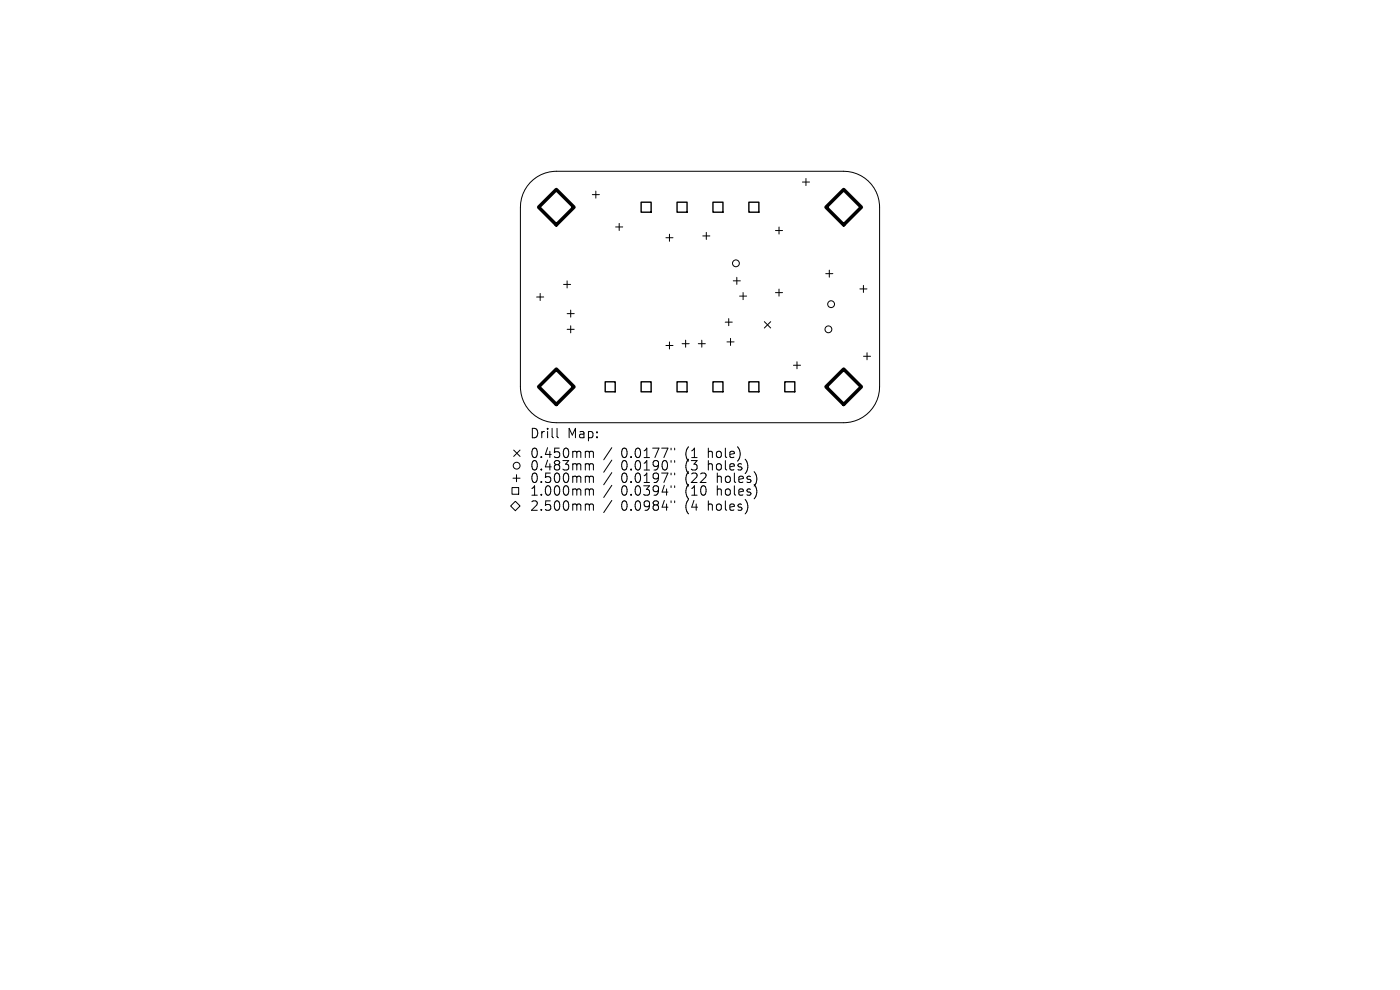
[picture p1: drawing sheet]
<svg xmlns="http://www.w3.org/2000/svg" width="297mm" height="210mm" viewBox="0 0 297 210" stroke-linecap="round" stroke-linejoin="round" font-family="sans-serif">
<defs><g id="words">
<g font-size="2.8">
<text x="112.3" y="93.2">Drill</text>
<text x="120.3" y="93.2">Map:</text>
<text x="112.3" y="97.4">0.450mm</text>
<text x="112.3" y="100.1">0.483mm</text>
<text x="131.8" y="97.4">0.0177&quot;</text>
<text x="131.8" y="100.1">0.0190&quot;</text>
<text x="145.5" y="97.4">(1</text>
<text x="145.5" y="100.1">(3</text>
<text x="150.5" y="97.4">hole)</text>
<text x="150.5" y="100.1">holes)</text>
<text x="112.3" y="102.7">0.500mm</text>
<text x="112.3" y="105.4">1.000mm</text>
<text x="131.8" y="102.7">0.0197&quot;</text>
<text x="131.8" y="105.4">0.0394&quot;</text>
<text x="145.5" y="102.7">(22</text>
<text x="145.5" y="105.4">(10</text>
<text x="152.4" y="102.7">holes)</text>
<text x="152.4" y="105.4">holes)</text>
<text x="112.3" y="108.6">2.500mm</text>
<text x="131.8" y="108.6">0.0984&quot;</text>
<text x="145.5" y="108.6">(4</text>
<text x="150.5" y="108.6">holes)</text>
</g>
</g></defs>
<g fill="none" stroke="#000" stroke-width=".21">
<path d="M112.5 38.7a7.6 7.6 0 0 1 5.5-2.4h61a7.6 7.6 0 0 1 7.6 7.7v38.1a7.6 7.6 0 0 1-7.6 7.6h-61a7.6 7.6 0 0 1-7.6-7.6v-38.1a7.6 7.6 0 0 1 2.1-5.3zM170.2 38.6h1.5M171 37.9v1.5M120.3 59.6v1.5M125.7 41.3h1.5M126.4 40.5v1.5M130.6 48.1h1.5M131.4 47.4v1.5M141.3 50.4h1.5M142 49.7v1.5M149.1 50h1.5M149.8 49.3v1.5"/>
<path d="M155.6 59.6h1.5M156.3 58.8v1.5M164.5 48.9h1.5M165.3 48.2v1.5M175.2 58h1.5M175.9 57.3v1.5M113.8 63h1.5M114.6 62.3v1.5M119.6 60.3h1.5M120.3 66.5h1.5M120.3 69.9h1.5M121.1 65.8v1.5"/>
<path d="M121.1 69.1v1.5M141.3 73.3h1.5M142 72.5v1.5M144.7 72.9h1.5M145.5 72.2v1.5M148.1 72.9h1.5M148.9 72.2v1.5M153.8 68.3h1.5M154.2 72.5h1.5M154.6 67.6v1.5M155 71.8v1.5M156.9 62.8h1.5"/>
<path d="M157.6 62.1v1.5M162.2 68.2l1.3 1.4M163.5 68.2l-1.3 1.4M164.5 62.1h1.5M165.3 61.3v1.5M168.3 77.5h1.5M169.1 76.7v1.5M182.4 61.3h1.5M183.2 60.5v1.5M183.2 75.6h1.5M183.9 74.8v1.5M109 95.5l1.3 1.3"/>
<path d="M110.3 95.5l-1.3 1.3M118.2 90.9v1.7l.3 .3M124.5 95.7l.4 .1 .1 .2M124.5 98.4h.2l.3 .3M125 96l.3-.3 .5 .1 .1 1.3M125 96v1.1M125 98.7v1M125 98.7l.3-.3 .5 .1 .1 1.2M129.8 95l-1.7 2.5M129.8 97.6l-1.7 2.6M142.4 95.1v.3M142.4 97.7v.4"/>
<path d="M143.1 95.1v.3M143.1 97.7v.4M108.3 107.3l1-1 1 1-1 1zM108.6 103.4h1.4v1.4h-1.4zM108.8 101.4h1.5M109.6 100.7v1.5M124.5 101h.2l.3 .3M124.5 103.7h.2l.3 .3M124.5 106.9l.4 .1 .1 .2M125 101.3v1M125 104v1M125 107.2v1"/>
<path d="M125 101.3l.3-.3 .5 .1 .1 1.2M125 104l.3-.3 .5 .1 .1 1.2M125 107.2l.3-.3 .5 .1 .1 1.2M129.8 100.3l-1.7 2.5M129.8 103l-1.7 2.5M129.8 106.2l-1.7 2.5M142.4 100.3v.4M142.4 103v.4M142.4 106.2v.4M143.1 100.3v.4M143.1 103v.4M143.1 106.2v.4"/>
<circle cx="156.1" cy="55.9" r=".72"/>
<circle cx="175.7" cy="69.9" r=".72"/>
<circle cx="176.3" cy="64.5" r=".72"/>
<circle cx="109.6" cy="98.8" r=".72"/>
</g>
<path d="M136 42.9h2.1v2.1h-2.1zM143.6 42.9h2.2v2.1h-2.2zM151.3 42.9h2.1v2.1h-2.1zM158.9 42.9h2.1v2.1h-2.1zM128.4 81h2.1v2.1h-2.1zM136 81h2.1v2.1h-2.1zM143.6 81h2.2v2.1h-2.2zM151.3 81h2.1v2.1h-2.1zM158.9 81h2.1v2.1h-2.1zM166.5 81h2.1v2.1h-2.1z" fill="none" stroke="#000" stroke-width=".3"/>
<path d="M114.3 44l3.7-3.8 3.8 3.8-3.8 3.7zM175.2 44l3.8-3.8 3.7 3.8-3.7 3.7zM114.3 82.1l3.7-3.8 3.8 3.8-3.8 3.7zM175.2 82.1l3.8-3.8 3.7 3.8-3.7 3.7z" fill="none" stroke="#000" stroke-width=".75"/>
<use href="#words"/>
</svg>
